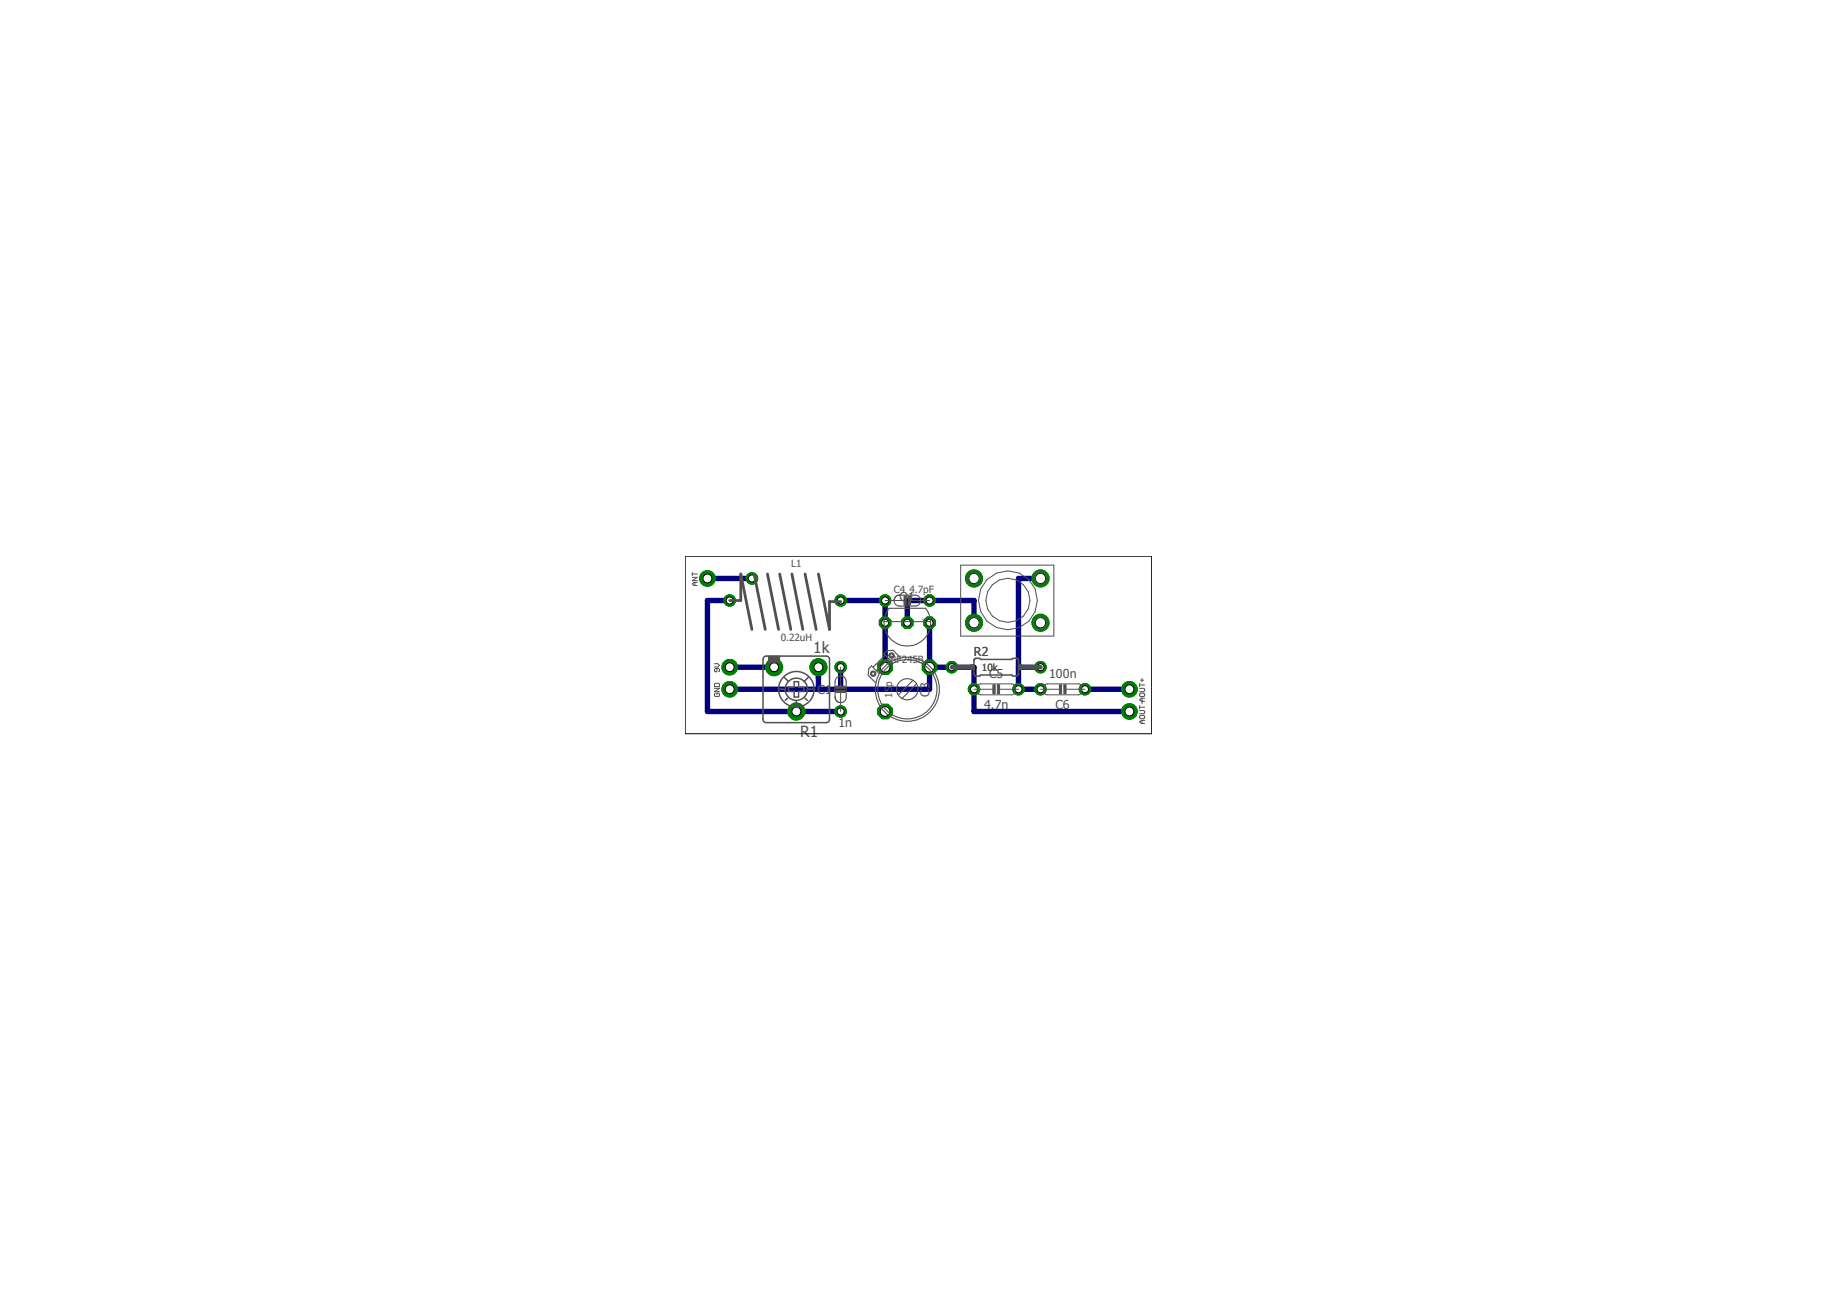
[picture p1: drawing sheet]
<svg xmlns="http://www.w3.org/2000/svg" width="210mm" height="148mm" viewBox="0 0 210 148" stroke-linecap="round" stroke-linejoin="round" font-family="sans-serif">
<defs><g id="words">
<g font-size="1.8" fill="#505050">
<text x="92.9" y="74.6">1k</text>
<text x="91.4" y="84.2">R1</text>
</g>
<g font-size="1.4" fill="#505050">
<text x="102.8" y="68.6">Q</text>
<text x="103.8" y="68.6">1</text>
<text x="111.3" y="74.9">R2</text>
<text x="113" y="77.5">C5</text>
<text x="119.9" y="77.5">100n</text>
<text x="93.4" y="79.3">C1</text>
<text x="95.8" y="83.1">1n</text>
<text x="106.2" y="79.6" transform="rotate(-90 106.2 79.6)">C</text>
<text x="106.2" y="78.7" transform="rotate(-90 106.2 78.7)">3</text>
<text x="112.5" y="81">4.7n</text>
<text x="120.6" y="81">C6</text>
</g>
<g font-size="1.1" fill="#505050">
<text x="90.4" y="64.8">L1</text>
<text x="102.1" y="67.8">C4</text>
<text x="103.9" y="67.8">4.7pF</text>
<text x="89.2" y="73.2">0.22uH</text>
<text x="101.8" y="75.8">BF245B</text>
<text x="112.2" y="76.7">10k</text>
<text x="101.9" y="79.7" transform="rotate(-90 101.9 79.7)">15</text>
<text x="101.9" y="78.5" transform="rotate(-90 101.9 78.5)">p</text>
</g>
<text font-size=".4" fill="#505050" x="105.3" y="70.8">1</text>
</g></defs>
<path d="M80.8 66.1h5.1M83.4 68.6h-2.6v12.7h15.3M83.4 76.2h5.1M93.5 76.2v2.5M96.1 76.2v2.5M96.1 68.6h5v7.6M103.7 71.1v-2.5h7.6v2.5M106.2 71.1v7.6h-22.8M106.2 76.2h5.1v5.1h17.8M116.4 76.2h2.5M118.9 66.1h-2.5v12.6h2.5M124 78.7h5.1" fill="none" stroke="#000080" stroke-width=".61"/>
<circle cx="83.4" cy="76.2" r=".89" fill="#008000" stroke="#008000" stroke-width=".11"/>
<circle cx="83.4" cy="76.2" r=".51" fill="#fff" stroke="#000" stroke-width=".11"/>
<circle cx="80.8" cy="66.1" r=".89" fill="#008000" stroke="#008000" stroke-width=".11"/>
<circle cx="80.8" cy="66.1" r=".51" fill="#fff" stroke="#000" stroke-width=".11"/>
<circle cx="129.1" cy="78.7" r=".89" fill="#008000" stroke="#008000" stroke-width=".11"/>
<circle cx="129.1" cy="78.7" r=".51" fill="#fff" stroke="#000" stroke-width=".11"/>
<circle cx="129.1" cy="81.3" r=".89" fill="#008000" stroke="#008000" stroke-width=".11"/>
<circle cx="129.1" cy="81.3" r=".51" fill="#fff" stroke="#000" stroke-width=".11"/>
<circle cx="96.1" cy="76.2" r=".66" fill="#008000" stroke="#008000" stroke-width=".11"/>
<circle cx="96.1" cy="76.2" r=".4" fill="#fff" stroke="#000" stroke-width=".11"/>
<circle cx="96.1" cy="81.3" r=".66" fill="#008000" stroke="#008000" stroke-width=".11"/>
<circle cx="96.1" cy="81.3" r=".4" fill="#fff" stroke="#000" stroke-width=".11"/>
<circle cx="106.2" cy="76.2" r=".89" fill="#008000" stroke="#008000" stroke-width=".11"/>
<circle cx="106.2" cy="76.2" r=".55" fill="#fff" stroke="#000" stroke-width=".11"/>
<circle cx="101.1" cy="76.2" r=".89" fill="#008000" stroke="#008000" stroke-width=".11"/>
<circle cx="101.1" cy="76.2" r=".55" fill="#fff" stroke="#000" stroke-width=".11"/>
<circle cx="101.1" cy="81.3" r=".89" fill="#008000" stroke="#008000" stroke-width=".11"/>
<circle cx="101.1" cy="81.3" r=".55" fill="#fff" stroke="#000" stroke-width=".11"/>
<circle cx="106.2" cy="68.6" r=".66" fill="#008000" stroke="#008000" stroke-width=".11"/>
<circle cx="106.2" cy="68.6" r=".4" fill="#fff" stroke="#000" stroke-width=".11"/>
<circle cx="101.1" cy="68.6" r=".66" fill="#008000" stroke="#008000" stroke-width=".11"/>
<circle cx="101.1" cy="68.6" r=".4" fill="#fff" stroke="#000" stroke-width=".11"/>
<circle cx="111.3" cy="78.7" r=".66" fill="#008000" stroke="#008000" stroke-width=".11"/>
<circle cx="111.3" cy="78.7" r=".4" fill="#fff" stroke="#000" stroke-width=".11"/>
<circle cx="116.4" cy="78.7" r=".66" fill="#008000" stroke="#008000" stroke-width=".11"/>
<circle cx="116.4" cy="78.7" r=".4" fill="#fff" stroke="#000" stroke-width=".11"/>
<circle cx="124" cy="78.7" r=".66" fill="#008000" stroke="#008000" stroke-width=".11"/>
<circle cx="124" cy="78.7" r=".4" fill="#fff" stroke="#000" stroke-width=".11"/>
<circle cx="118.9" cy="78.7" r=".66" fill="#008000" stroke="#008000" stroke-width=".11"/>
<circle cx="118.9" cy="78.7" r=".4" fill="#fff" stroke="#000" stroke-width=".11"/>
<circle cx="83.4" cy="78.7" r=".89" fill="#008000" stroke="#008000" stroke-width=".11"/>
<circle cx="83.4" cy="78.7" r=".51" fill="#fff" stroke="#000" stroke-width=".11"/>
<circle cx="118.9" cy="71.1" r=".97" fill="#008000" stroke="#008000" stroke-width=".11"/>
<circle cx="118.9" cy="71.1" r=".59" fill="#fff" stroke="#000" stroke-width=".11"/>
<circle cx="111.3" cy="71.1" r=".97" fill="#008000" stroke="#008000" stroke-width=".11"/>
<circle cx="111.3" cy="71.1" r=".59" fill="#fff" stroke="#000" stroke-width=".11"/>
<circle cx="111.3" cy="66.1" r=".97" fill="#008000" stroke="#008000" stroke-width=".11"/>
<circle cx="111.3" cy="66.1" r=".59" fill="#fff" stroke="#000" stroke-width=".11"/>
<circle cx="118.9" cy="66.1" r=".97" fill="#008000" stroke="#008000" stroke-width=".11"/>
<circle cx="118.9" cy="66.1" r=".59" fill="#fff" stroke="#000" stroke-width=".11"/>
<circle cx="101.1" cy="71.1" r=".71" fill="#008000" stroke="#008000" stroke-width=".11"/>
<circle cx="101.1" cy="71.1" r=".4" fill="#fff" stroke="#000" stroke-width=".11"/>
<circle cx="106.2" cy="71.1" r=".71" fill="#008000" stroke="#008000" stroke-width=".11"/>
<circle cx="106.2" cy="71.1" r=".4" fill="#fff" stroke="#000" stroke-width=".11"/>
<circle cx="103.7" cy="71.1" r=".71" fill="#008000" stroke="#008000" stroke-width=".11"/>
<circle cx="103.7" cy="71.1" r=".4" fill="#fff" stroke="#000" stroke-width=".11"/>
<circle cx="91" cy="81.3" r=".97" fill="#008000" stroke="#008000" stroke-width=".11"/>
<circle cx="91" cy="81.3" r=".51" fill="#fff" stroke="#000" stroke-width=".11"/>
<circle cx="93.5" cy="76.2" r=".97" fill="#008000" stroke="#008000" stroke-width=".11"/>
<circle cx="93.5" cy="76.2" r=".51" fill="#fff" stroke="#000" stroke-width=".11"/>
<circle cx="88.5" cy="76.2" r=".97" fill="#008000" stroke="#008000" stroke-width=".11"/>
<circle cx="88.5" cy="76.2" r=".51" fill="#fff" stroke="#000" stroke-width=".11"/>
<circle cx="108.8" cy="76.2" r=".66" fill="#008000" stroke="#008000" stroke-width=".11"/>
<circle cx="108.8" cy="76.2" r=".4" fill="#fff" stroke="#000" stroke-width=".11"/>
<circle cx="118.9" cy="76.2" r=".66" fill="#008000" stroke="#008000" stroke-width=".11"/>
<circle cx="118.9" cy="76.2" r=".4" fill="#fff" stroke="#000" stroke-width=".11"/>
<circle cx="96.1" cy="68.6" r=".66" fill="#008000" stroke="#008000" stroke-width=".11"/>
<circle cx="96.1" cy="68.6" r=".4" fill="#fff" stroke="#000" stroke-width=".11"/>
<circle cx="83.4" cy="68.6" r=".66" fill="#008000" stroke="#008000" stroke-width=".11"/>
<circle cx="83.4" cy="68.6" r=".4" fill="#fff" stroke="#000" stroke-width=".11"/>
<circle cx="85.9" cy="66.1" r=".66" fill="#008000" stroke="#008000" stroke-width=".11"/>
<circle cx="85.9" cy="66.1" r=".4" fill="#fff" stroke="#000" stroke-width=".11"/>
<circle cx="83.4" cy="76.2" r=".89" fill="#008000" stroke="#008000" stroke-width=".11"/>
<circle cx="83.4" cy="76.2" r=".51" fill="#fff" stroke="#000" stroke-width=".11"/>
<circle cx="80.8" cy="66.1" r=".89" fill="#008000" stroke="#008000" stroke-width=".11"/>
<circle cx="80.8" cy="66.1" r=".51" fill="#fff" stroke="#000" stroke-width=".11"/>
<circle cx="129.1" cy="78.7" r=".89" fill="#008000" stroke="#008000" stroke-width=".11"/>
<circle cx="129.1" cy="78.7" r=".51" fill="#fff" stroke="#000" stroke-width=".11"/>
<circle cx="129.1" cy="81.3" r=".89" fill="#008000" stroke="#008000" stroke-width=".11"/>
<circle cx="129.1" cy="81.3" r=".51" fill="#fff" stroke="#000" stroke-width=".11"/>
<circle cx="96.1" cy="76.2" r=".66" fill="#008000" stroke="#008000" stroke-width=".11"/>
<circle cx="96.1" cy="76.2" r=".4" fill="#fff" stroke="#000" stroke-width=".11"/>
<circle cx="96.1" cy="81.3" r=".66" fill="#008000" stroke="#008000" stroke-width=".11"/>
<circle cx="96.1" cy="81.3" r=".4" fill="#fff" stroke="#000" stroke-width=".11"/>
<circle cx="106.2" cy="76.2" r=".89" fill="#008000" stroke="#008000" stroke-width=".11"/>
<circle cx="106.2" cy="76.2" r=".55" fill="#fff" stroke="#000" stroke-width=".11"/>
<circle cx="101.1" cy="76.2" r=".89" fill="#008000" stroke="#008000" stroke-width=".11"/>
<circle cx="101.1" cy="76.2" r=".55" fill="#fff" stroke="#000" stroke-width=".11"/>
<circle cx="101.1" cy="81.3" r=".89" fill="#008000" stroke="#008000" stroke-width=".11"/>
<circle cx="101.1" cy="81.3" r=".55" fill="#fff" stroke="#000" stroke-width=".11"/>
<circle cx="106.2" cy="68.6" r=".66" fill="#008000" stroke="#008000" stroke-width=".11"/>
<circle cx="106.2" cy="68.6" r=".4" fill="#fff" stroke="#000" stroke-width=".11"/>
<circle cx="101.1" cy="68.6" r=".66" fill="#008000" stroke="#008000" stroke-width=".11"/>
<circle cx="101.1" cy="68.6" r=".4" fill="#fff" stroke="#000" stroke-width=".11"/>
<circle cx="111.3" cy="78.7" r=".66" fill="#008000" stroke="#008000" stroke-width=".11"/>
<circle cx="111.3" cy="78.7" r=".4" fill="#fff" stroke="#000" stroke-width=".11"/>
<circle cx="116.4" cy="78.7" r=".66" fill="#008000" stroke="#008000" stroke-width=".11"/>
<circle cx="116.4" cy="78.7" r=".4" fill="#fff" stroke="#000" stroke-width=".11"/>
<circle cx="124" cy="78.7" r=".66" fill="#008000" stroke="#008000" stroke-width=".11"/>
<circle cx="124" cy="78.7" r=".4" fill="#fff" stroke="#000" stroke-width=".11"/>
<circle cx="118.9" cy="78.7" r=".66" fill="#008000" stroke="#008000" stroke-width=".11"/>
<circle cx="118.9" cy="78.7" r=".4" fill="#fff" stroke="#000" stroke-width=".11"/>
<circle cx="83.4" cy="78.7" r=".89" fill="#008000" stroke="#008000" stroke-width=".11"/>
<circle cx="83.4" cy="78.7" r=".51" fill="#fff" stroke="#000" stroke-width=".11"/>
<circle cx="118.9" cy="71.1" r=".97" fill="#008000" stroke="#008000" stroke-width=".11"/>
<circle cx="118.9" cy="71.1" r=".59" fill="#fff" stroke="#000" stroke-width=".11"/>
<circle cx="111.3" cy="71.1" r=".97" fill="#008000" stroke="#008000" stroke-width=".11"/>
<circle cx="111.3" cy="71.1" r=".59" fill="#fff" stroke="#000" stroke-width=".11"/>
<circle cx="111.3" cy="66.1" r=".97" fill="#008000" stroke="#008000" stroke-width=".11"/>
<circle cx="111.3" cy="66.1" r=".59" fill="#fff" stroke="#000" stroke-width=".11"/>
<circle cx="118.9" cy="66.1" r=".97" fill="#008000" stroke="#008000" stroke-width=".11"/>
<circle cx="118.9" cy="66.1" r=".59" fill="#fff" stroke="#000" stroke-width=".11"/>
<circle cx="101.1" cy="71.1" r=".71" fill="#008000" stroke="#008000" stroke-width=".11"/>
<circle cx="101.1" cy="71.1" r=".4" fill="#fff" stroke="#000" stroke-width=".11"/>
<circle cx="106.2" cy="71.1" r=".71" fill="#008000" stroke="#008000" stroke-width=".11"/>
<circle cx="106.2" cy="71.1" r=".4" fill="#fff" stroke="#000" stroke-width=".11"/>
<circle cx="103.7" cy="71.1" r=".71" fill="#008000" stroke="#008000" stroke-width=".11"/>
<circle cx="103.7" cy="71.1" r=".4" fill="#fff" stroke="#000" stroke-width=".11"/>
<circle cx="91" cy="81.3" r=".97" fill="#008000" stroke="#008000" stroke-width=".11"/>
<circle cx="91" cy="81.3" r=".51" fill="#fff" stroke="#000" stroke-width=".11"/>
<circle cx="93.5" cy="76.2" r=".97" fill="#008000" stroke="#008000" stroke-width=".11"/>
<circle cx="93.5" cy="76.2" r=".51" fill="#fff" stroke="#000" stroke-width=".11"/>
<circle cx="88.5" cy="76.2" r=".97" fill="#008000" stroke="#008000" stroke-width=".11"/>
<circle cx="88.5" cy="76.2" r=".51" fill="#fff" stroke="#000" stroke-width=".11"/>
<circle cx="108.8" cy="76.2" r=".66" fill="#008000" stroke="#008000" stroke-width=".11"/>
<circle cx="108.8" cy="76.2" r=".4" fill="#fff" stroke="#000" stroke-width=".11"/>
<circle cx="118.9" cy="76.2" r=".66" fill="#008000" stroke="#008000" stroke-width=".11"/>
<circle cx="118.9" cy="76.2" r=".4" fill="#fff" stroke="#000" stroke-width=".11"/>
<circle cx="96.1" cy="68.6" r=".66" fill="#008000" stroke="#008000" stroke-width=".11"/>
<circle cx="96.1" cy="68.6" r=".4" fill="#fff" stroke="#000" stroke-width=".11"/>
<circle cx="83.4" cy="68.6" r=".66" fill="#008000" stroke="#008000" stroke-width=".11"/>
<circle cx="83.4" cy="68.6" r=".4" fill="#fff" stroke="#000" stroke-width=".11"/>
<circle cx="85.9" cy="66.1" r=".66" fill="#008000" stroke="#008000" stroke-width=".11"/>
<circle cx="85.9" cy="66.1" r=".4" fill="#fff" stroke="#000" stroke-width=".11"/>
<g fill="none" stroke="#505050" stroke-width=".11">
<path d="M79.1 66h.6l-.6 .3h.6M79.1 65.6h.6M79.1 65.4v.4M79.4 66.5v.4M79.7 66.5h-.4l-.2 .2 .2 .2h.4M81.6 78.2l.1-.1h.4l.1 .1v.2h-.6zM81.6 75.8h.4l.2 .2-.2 .2h-.4M81.6 78.6h.6l-.6 .4h.6M81.7 79.2l-.1 .1v.2l.1 .1h.4l.1-.1v-.2l-.1-.1h-.2v.2M81.9 76.4v.3l-.1 .1-.2-.1v-.2l.1-.1h.4l.1 .1v.2l-.1 .1M96.1 76.2v2.2M96.1 79.1v2.2"/>
<path d="M101.1 68.6h2.2M104.1 68.6h2.1M109.8 64.6h10.6v8.1h-10.6zM111.3 78.7h2.1M111.8 78.2l.3-.1h3.5a.4 .4 0 0 1 .4 .4v.5a.4 .4 0 0 1-.4 .4h-3.5a.36 .36 0 0 1-.4-.4v-.5zM114.2 78.7h2.2M118.9 78.7h2.2M119.4 78.2l.3-.1h3.5a.36 .36 0 0 1 .4 .4v.5a.36 .36 0 0 1-.4 .4h-3.5a.4 .4 0 0 1-.4-.4v-.5zM121.8 78.7h2.2M130.2 78.1v.3M130.2 78.6h.5l.1 .1v.2l-.1 .1h-.5M130.2 78.3h.6"/>
<path d="M130.3 79.2h.4l.1 .1v.2l-.1 .1h-.4l-.1-.1v-.2zM130.3 77.7h.4M130.5 77.5v.4M130.5 79.8v.6M130.8 79.8h-.4l-.2 .1 .2 .2h.4M130.2 80.6v.4M130.2 81.2h.5l.1 .1v.1l-.1 .1h-.5M130.2 80.8h.6M130.3 81.7h.4l.1 .1v.2l-.1 .1h-.4l-.1-.1v-.2zM130.5 82.3v.4M130.8 82.3h-.4l-.2 .2 .2 .2h.4"/>
<circle cx="111.3" cy="66.1" r=".67"/>
<circle cx="111.3" cy="71.2" r=".67"/>
<circle cx="115.2" cy="68.6" r="2.52"/>
<circle cx="115.2" cy="68.6" r="3.4"/>
<circle cx="118.9" cy="71.2" r=".68"/>
<circle cx="118.9" cy="66.1" r=".67"/>
</g>
<g fill="none" stroke="#505050" stroke-width=".13">
<path d="M95.5 77.5a.63 .63 0 0 1 .8-.2 .63 .63 0 0 1 .4 .6v1.7a.63 .63 0 0 1-.6 .7 .63 .63 0 0 1-.7-.7v-1.7zM100.4 76.9l-.8-.8-.3 .3-.1 .8 .9 .8M101 71a2.67 2.67 0 0 0 2.7 2.8 2.67 2.67 0 0 0 2.6-2.8M101 71h5.3M101.2 74.8l-1.4 1.4M101.3 70l.3-.5h4.2l.4 .8 .1 .7M101.3 70l-.3 1M101.5 75.2l-1.3 1.4M102.4 68.1l.4-.1h1.8a.62 .62 0 0 1 .6 .6 .62 .62 0 0 1-.6 .6h-1.8a.64 .64 0 0 1-.6-.4 .64 .64 0 0 1 .2-.7zM102.9 75.1l-.8-.8-.8 .1-.3 .3 .8 .8M104.3 77.7l-1.6 1.7M104.7 78.1l-1.6 1.7"/>
<circle cx="103.7" cy="78.7" r="3.7"/>
<circle cx="103.7" cy="78.7" r="3.4"/>
<circle cx="103.7" cy="78.7" r="1.22"/>
</g>
<g fill="#505050" stroke="#505050" stroke-width=".11">
<path d="M95.5 78.9h1.1v.2h-1.1z"/>
<path d="M95.5 78.4h1.1v.2h-1.1z"/>
<path d="M103.3 68.1h.2v1h-.2z"/>
<path d="M103.8 68.1h.3v1h-.3z"/>
<path d="M114 78.2h.2v1h-.2z"/>
<path d="M113.5 78.2h.2v1h-.2z"/>
<path d="M121.1 78.2h.2v1h-.2z"/>
<path d="M121.6 78.2h.2v1h-.2z"/>
<path d="M116.4 76h.4v.5h-.4z"/>
<path d="M110.9 76h.4v.5h-.4z"/>
<path d="M87.8 75h1.3v.7h-1.3z"/>
</g>
<g fill="#505050" stroke="#505050" stroke-width=".11">
<path d="M101.6 74.7a.32 .32 0 0 1 .5 0 .32 .32 0 0 1-.1 .5 .32 .32 0 0 1-.4-.3h.1a.19 .19 0 0 1 .2-.2 .19 .19 0 0 1 .2 .3 .19 .19 0 0 1-.3 0l-.1-.1h-.1z" fill-rule="evenodd"/>
<path d="M99.5 76.8a.32 .32 0 0 1 .5-.1 .32 .32 0 0 1-.1 .5 .32 .32 0 0 1-.4-.2h.1a.19 .19 0 0 1 .2-.2 .19 .19 0 0 1 .2 .2 .19 .19 0 0 1-.3 .1l-.1-.1h-.1z" fill-rule="evenodd"/>
</g>
<g fill="none" stroke="#505050" stroke-width=".17">
<path d="M87.3 75.1l.3-.1h6.8a.36 .36 0 0 1 .4 .3v6.9a.36 .36 0 0 1-.4 .3h-6.8a.36 .36 0 0 1-.4-.3v-6.9zM89.1 78.7h.5M89.6 77.4l.5 .5M90 79.8l-.3 .2M90.1 78.5h.6v-.6h.5v.6h.7v.5h-.7v.6h-.5v-.6h-.6zM92 79.8l.2 .2M92.4 77.4l-.5 .5M92.4 78.7h.5M111.4 75.3a.65 .65 0 0 1 .7 0h3.5l.1-.1h.5l.2 .3v1.6l-.3 .1h-.4l-.1-.1h-3.5l-.2 .1h-.5l-.1-.2zM91 80.1v.5"/>
<circle cx="91" cy="78.7" r="2.03"/>
<circle cx="91" cy="78.7" r="1.27"/>
</g>
<path d="M83.4 68.6h1.2v-3l1.3 6.3M86.2 65.6l1.2 6.3M87.7 65.6l1.3 6.3M89.1 65.6l1.3 6.3M90.5 65.6l1.2 6.3M92 65.6l1.3 6.3M93.5 65.6l1.3 6.3v-3.2h1.3" fill="none" stroke="#505050" stroke-width=".32"/>
<path d="M108.8 76.2h2.1M116.8 76.2h2.1" fill="none" stroke="#505050" stroke-width=".51"/>
<path d="M78.3 63.5h53.3v20.3h-53.3z" fill="none" stroke="#000" stroke-width=".11"/>
<use href="#words"/>
</svg>
